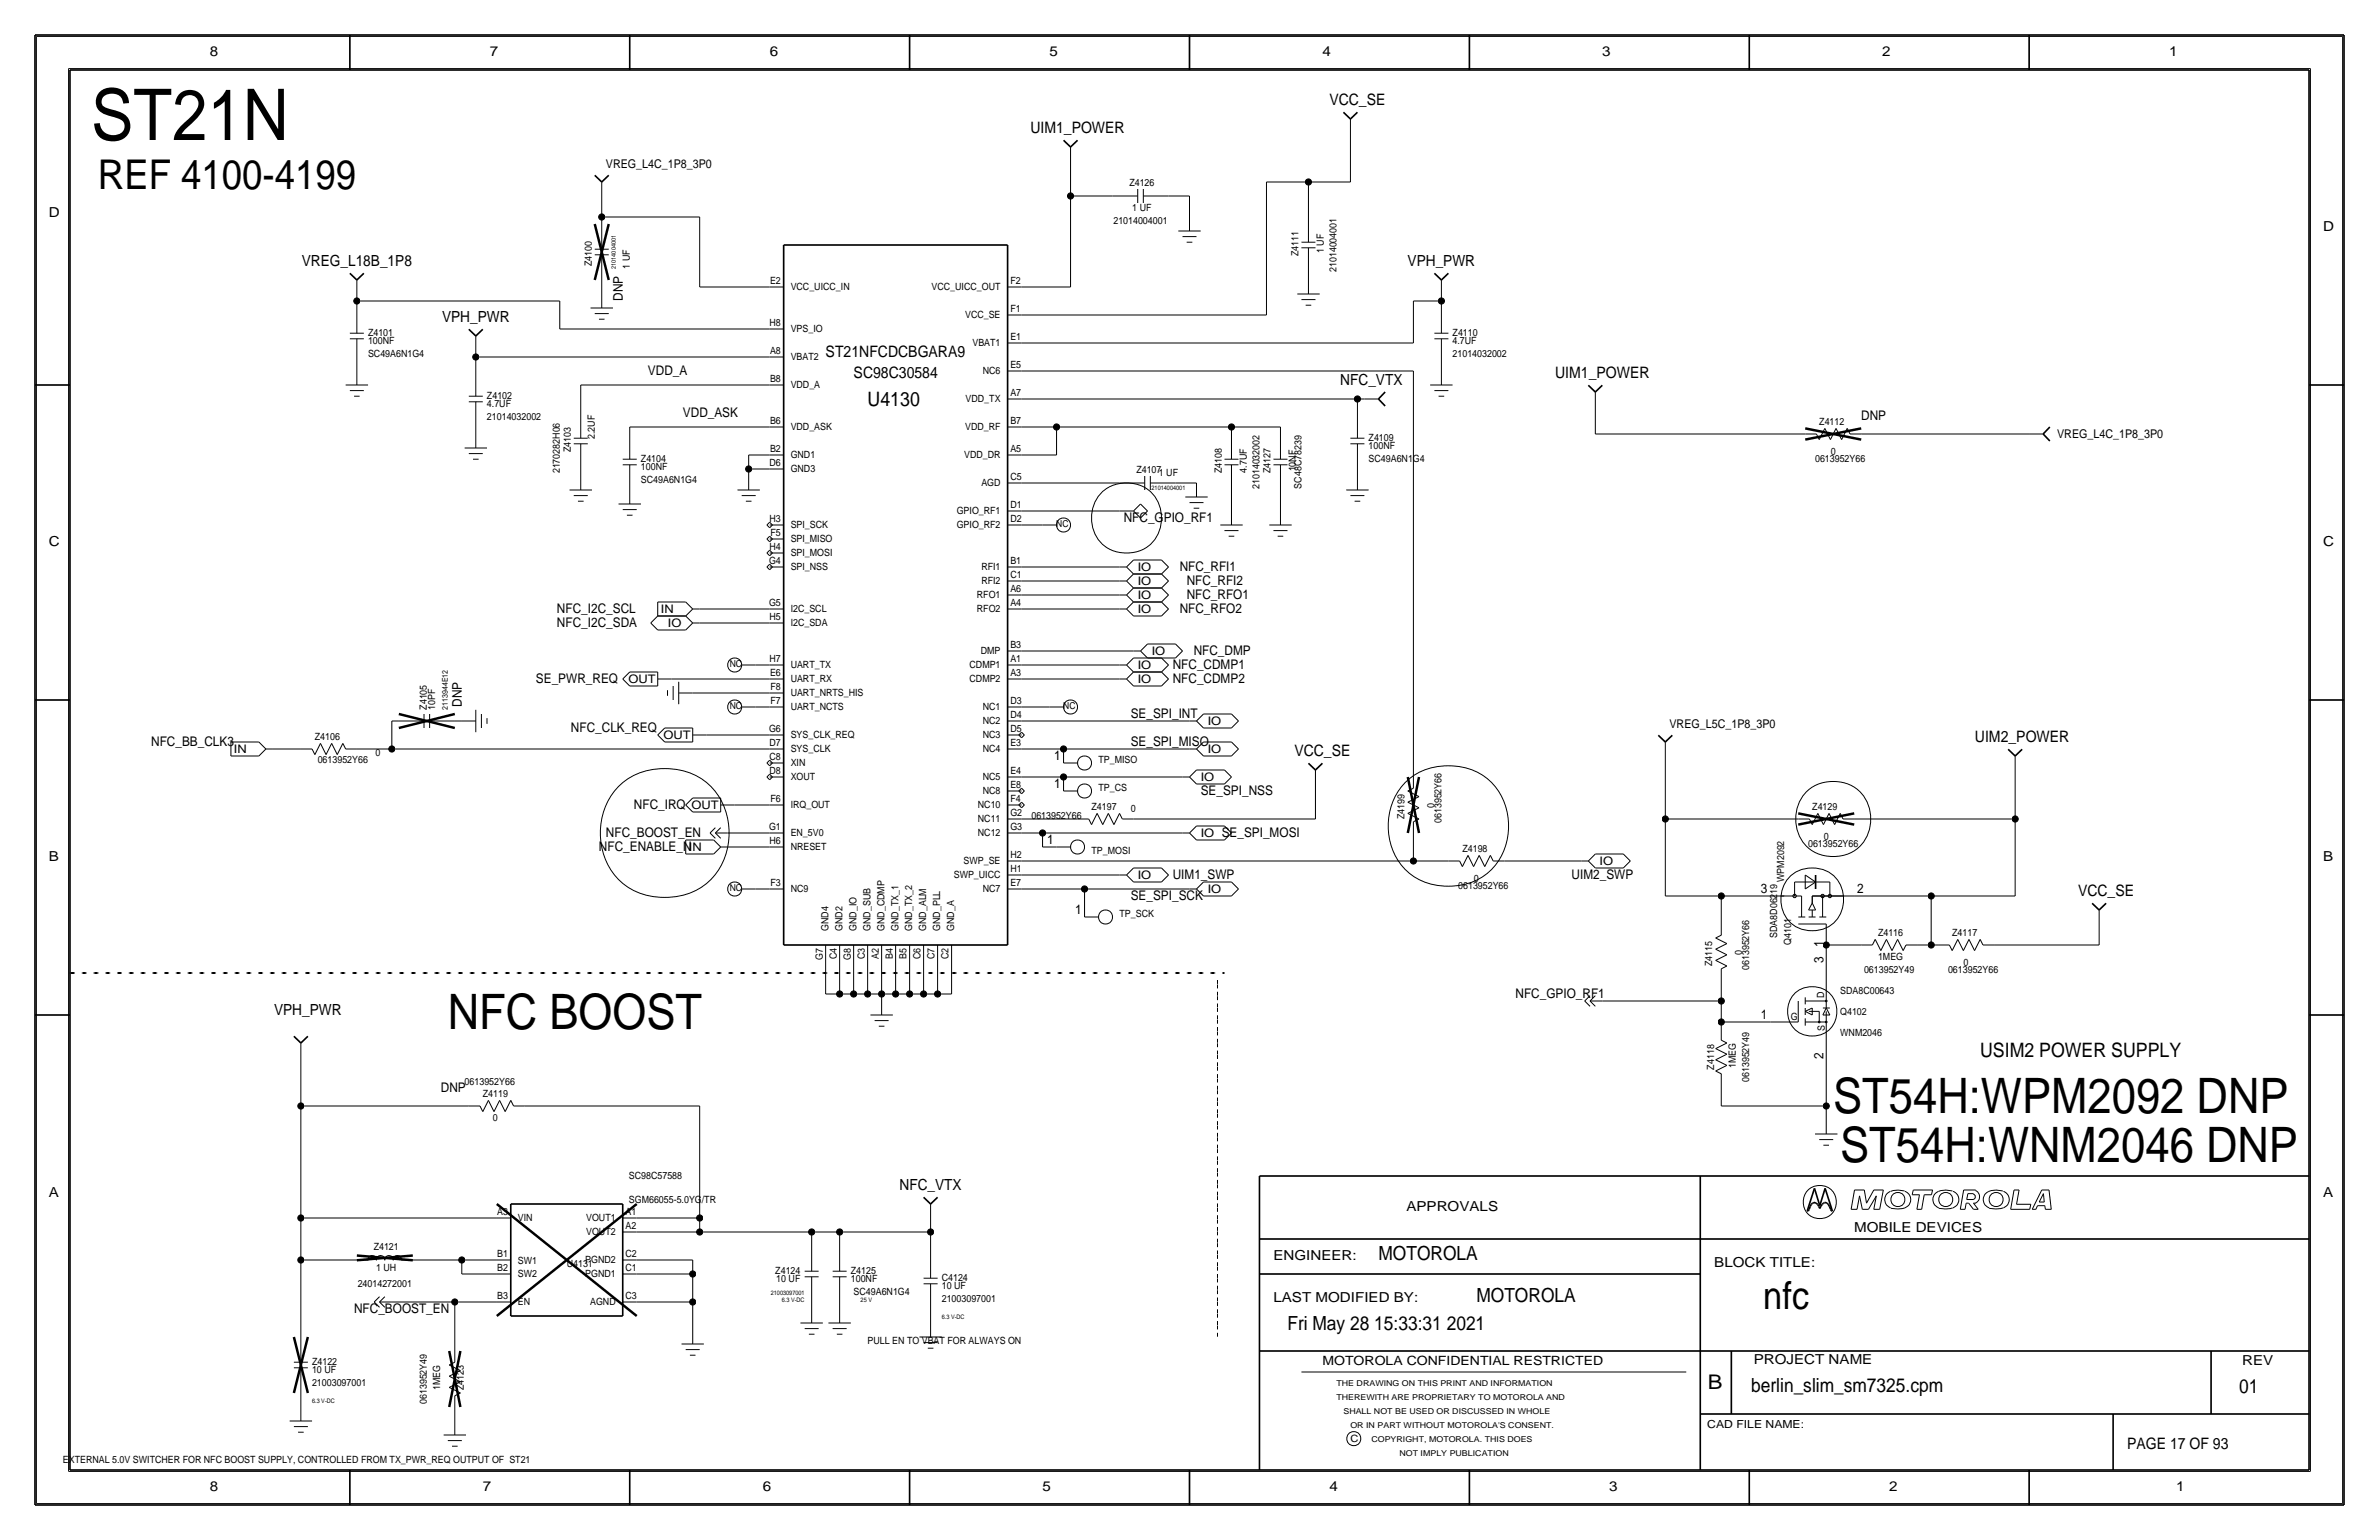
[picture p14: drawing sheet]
<svg xmlns="http://www.w3.org/2000/svg" width="432mm" height="279mm" viewBox="0 0 432 279" stroke-linecap="round" stroke-linejoin="round" font-family="sans-serif">
<defs><g id="words">
<text font-size="12.9" x="16.5" y="25.4">ST21N</text>
<g font-size="8.9">
<text x="81.3" y="186.7">NFC BOOST</text>
<text x="332.7" y="201.9">ST54H:WPM2092 DNP</text>
<text x="334" y="210.8">ST54H:WNM2046 DNP</text>
</g>
<text font-size="7.4" x="17.8" y="34.3">REF 4100-4199</text>
<text font-size="7" x="320" y="237.5">nfc</text>
<text font-size="3.7" x="310" y="252.1">B</text>
<g font-size="3.6">
<text x="157.5" y="73.7">U4130</text>
<text x="359.4" y="191.8">USIM2 POWER SUPPLY</text>
</g>
<g font-size="3.5">
<text x="250.2" y="228.6">MOTOROLA</text>
<text x="268" y="236.2">MOTOROLA</text>
<text x="233.7" y="241.3">Fri May 28 15:33:31 2021</text>
<text x="317.9" y="252.6">berlin_slim_sm7325.cpm</text>
<text x="406.4" y="252.7">01</text>
</g>
<g font-size="2.9">
<text x="241.3" y="19.1">VCC_SE</text>
<text x="187" y="24.1">UIM1_POWER</text>
<text x="149.9" y="64.8">ST21NFCDCBGARA9</text>
<text x="154.9" y="68.6">SC98C30584</text>
<text x="282.3" y="68.6">UIM1_POWER</text>
<text x="234.9" y="137.2">VCC_SE</text>
<text x="358.5" y="134.6">UIM2_POWER</text>
<text x="377.2" y="162.6">VCC_SE</text>
<text x="386.1" y="262.9">PAGE 17 OF 93</text>
</g>
<g font-size="2.8">
<text x="54.8" y="48.3">VREG_L18B_1P8</text>
<text x="255.5" y="48.3">VPH_PWR</text>
<text x="80.2" y="58.4">VPH_PWR</text>
<text x="243.3" y="69.8">NFC_VTX</text>
<text x="49.7" y="184.1">VPH_PWR</text>
<text x="163.3" y="215.9">NFC_VTX</text>
</g>
<g font-size="2.5">
<text x="38.1" y="10.2">8</text>
<text x="88.9" y="10.2">7</text>
<text x="139.7" y="10.2">6</text>
<text x="190.5" y="10.2">5</text>
<text x="240" y="10.2">4</text>
<text x="290.8" y="10.2">3</text>
<text x="341.6" y="10.2">2</text>
<text x="393.7" y="10.2">1</text>
<text x="8.9" y="39.4">D</text>
<text x="421.6" y="41.9">D</text>
<text x="8.9" y="99.1">C</text>
<text x="421.6" y="99.1">C</text>
<text x="8.9" y="156.2">B</text>
<text x="421.6" y="156.2">B</text>
<text x="8.9" y="217.2">A</text>
<text x="255.3" y="219.7">APPROVALS</text>
<text x="421.6" y="217.2">A</text>
<text x="336.5" y="223.5">MOBILE DEVICES</text>
<text x="231.1" y="228.6">ENGINEER:</text>
<text x="311.1" y="229.9">BLOCK TITLE:</text>
<text x="231.1" y="236.2">LAST MODIFIED BY:</text>
<text x="318.3" y="247.5">PROJECT NAME</text>
<text x="407" y="247.6">REV</text>
<text x="38.1" y="270.5">8</text>
<text x="87.6" y="270.5">7</text>
<text x="138.4" y="270.5">6</text>
<text x="189.2" y="270.5">5</text>
<text x="241.3" y="270.5">4</text>
<text x="292.1" y="270.5">3</text>
<text x="342.9" y="270.5">2</text>
<text x="395" y="270.5">1</text>
</g>
<g font-size="2.4">
<text x="113" y="54.6" transform="rotate(-90 113 54.6)">DNP</text>
<text x="117.6" y="68.1">VDD_A</text>
<text x="124" y="75.7">VDD_ASK</text>
<text x="337.8" y="76.2">DNP</text>
<text x="204" y="94.7">NFC_GPIO_RF1</text>
<text x="214.1" y="103.6">NFC_RFI1</text>
<text x="215.4" y="106.2">NFC_RFI2</text>
<text x="101.1" y="111.3">NFC_I2C_SCL</text>
<text x="101.1" y="113.8">NFC_I2C_SDA</text>
<text x="214.1" y="111.3">NFC_RFO2</text>
<text x="215.4" y="108.7">NFC_RFO1</text>
<text x="216.7" y="118.9">NFC_DMP</text>
<text x="97.3" y="124">SE_PWR_REQ</text>
<text x="212.9" y="121.4">NFC_CDMP1</text>
<text x="212.9" y="124">NFC_CDMP2</text>
<text x="83.8" y="128.3" transform="rotate(-90 83.8 128.3)">DNP</text>
<text x="205.2" y="130.3">SE_SPI_INT</text>
<text x="27.4" y="135.4">NFC_BB_CLK3</text>
<text x="103.6" y="132.8">NFC_CLK_REQ</text>
<text x="191.3" y="137.9">1</text>
<text x="205.2" y="135.4">SE_SPI_MISO</text>
<text x="191.3" y="143">1</text>
<text x="115.1" y="146.8">NFC_IRQ</text>
<text x="217.9" y="144.3">SE_SPI_NSS</text>
<text x="108.7" y="154.4">NFC_ENABLE_N</text>
<text x="110" y="151.9">NFC_BOOST_EN</text>
<text x="190.1" y="153.2">1</text>
<text x="212.9" y="159.5">UIM1_SWP</text>
<text x="285.2" y="159.5">UIM2_SWP</text>
<text x="195.1" y="165.9">1</text>
<text x="205.2" y="163.3">SE_SPI_SCK</text>
<text x="319.6" y="162.1">3</text>
<text x="337.1" y="162.1">2</text>
<text x="331" y="171.9" transform="rotate(-90 331 171.9)">1</text>
<text x="331" y="174.8" transform="rotate(-90 331 174.8)">3</text>
<text x="275.1" y="181.1">NFC_GPIO_RF1</text>
<text x="319.6" y="184.9">1</text>
<text x="331" y="192.2" transform="rotate(-90 331 192.2)">2</text>
<text x="80" y="198.1">DNP</text>
<text x="64.3" y="238.3">NFC_BOOST_EN</text>
</g>
<text font-size="2.3" x="240" y="247.6">MOTOROLA CONFIDENTIAL RESTRICTED</text>
<g font-size="2.2">
<text x="110" y="30.5">VREG_L4C_1P8_3P0</text>
<text x="373.4" y="79.5">VREG_L4C_1P8_3P0</text>
<text x="303" y="132.1">VREG_L5C_1P8_3P0</text>
</g>
<g font-size="2.1">
<text x="206.5" y="106.1">IO</text>
<text x="206.5" y="103.6">IO</text>
<text x="119.9" y="111.2">IN</text>
<text x="121.2" y="113.7">IO</text>
<text x="206.5" y="111.2">IO</text>
<text x="206.5" y="108.7">IO</text>
<text x="209" y="118.8">IO</text>
<text x="114.1" y="124">OUT</text>
<text x="206.5" y="123.9">IO</text>
<text x="206.5" y="121.4">IO</text>
<text x="219.2" y="131.5">IO</text>
<text x="42.5" y="136.6">IN</text>
<text x="120.4" y="134.2">OUT</text>
<text x="219.2" y="136.6">IO</text>
<text x="217.9" y="141.7">IO</text>
<text x="125.5" y="146.9">OUT</text>
<text x="125" y="154.4">IN</text>
<text x="217.9" y="151.8">IO SE_SPI_MOSI</text>
<text x="206.5" y="159.5">IO</text>
<text x="290.3" y="156.9">IO</text>
<text x="219.2" y="162">IO</text>
</g>
<text font-size="2" x="309.9" y="259.1">CAD FILE NAME:</text>
<g font-size="1.8">
<text x="205" y="33.8">Z4126</text>
<text x="202.1" y="40.6">21014004001</text>
<text x="205.5" y="38.4">1 UF</text>
<text x="235.7" y="46.5" transform="rotate(-90 235.7 46.5)">Z4111</text>
<text x="240.3" y="45.9" transform="rotate(-90 240.3 45.9)">1 UF</text>
<text x="107.4" y="48.3" transform="rotate(-90 107.4 48.3)">Z4100</text>
<text x="114.3" y="48.7" transform="rotate(-90 114.3 48.7)">1 UF</text>
<text x="139.8" y="51.6">E2</text>
<text x="143.5" y="52.6">VCC_UICC_IN</text>
<text x="169.1" y="52.6">VCC_UICC_OUT</text>
<text x="183.4" y="51.6">F2</text>
<text x="242.6" y="49.4" transform="rotate(-90 242.6 49.4)">21014004001</text>
<text x="139.7" y="59.2">H8</text>
<text x="175.2" y="57.7">VCC_SE</text>
<text x="183.4" y="56.6">F1</text>
<text x="66.8" y="62.5">100NF</text>
<text x="66.8" y="64.8">SC49A6N1G4</text>
<text x="66.8" y="61">Z4101</text>
<text x="139.8" y="64.3">A8</text>
<text x="143.5" y="60.2">VPS_IO</text>
<text x="143.5" y="65.3">VBAT2</text>
<text x="176.5" y="62.7">VBAT1</text>
<text x="183.4" y="61.7">E1</text>
<text x="263.7" y="62.5">4.7UF</text>
<text x="263.7" y="61">Z4110</text>
<text x="263.7" y="64.8">21014032002</text>
<text x="139.8" y="69.3">B8</text>
<text x="143.5" y="70.4">VDD_A</text>
<text x="178.4" y="67.9">NC6</text>
<text x="183.4" y="71.9">A7</text>
<text x="183.4" y="66.8">E5</text>
<text x="88.4" y="72.4">Z4102</text>
<text x="88.4" y="76.2">21014032002</text>
<text x="88.4" y="73.9">4.7UF</text>
<text x="139.8" y="77">B6</text>
<text x="143.5" y="78">VDD_ASK</text>
<text x="175.2" y="78">VDD_RF</text>
<text x="175.3" y="72.9">VDD_TX</text>
<text x="183.4" y="77">B7</text>
<text x="330.2" y="77.1">Z4112</text>
<text x="103.6" y="82" transform="rotate(-90 103.6 82)">Z4103</text>
<text x="107.9" y="79.7" transform="rotate(-90 107.9 79.7)">2.2UF</text>
<text x="116.3" y="83.8">Z4104</text>
<text x="139.8" y="82">B2</text>
<text x="143.5" y="83.1">GND1</text>
<text x="175" y="83.1">VDD_DR</text>
<text x="183.4" y="82">A5</text>
<text x="248.4" y="81.5">100NF</text>
<text x="248.4" y="83.8">SC49A6N1G4</text>
<text x="248.4" y="80">Z4109</text>
<text x="329.4" y="83.8">0613952Y66</text>
<text x="333.2" y="81.3" transform="rotate(-180 333.2 81.3)">0</text>
<text x="101.6" y="85.9" transform="rotate(-90 101.6 85.9)">2170282H06</text>
<text x="116.3" y="87.6">SC49A6N1G4</text>
<text x="116.3" y="85.3">100NF</text>
<text x="139.7" y="84.6">D6</text>
<text x="143.5" y="85.6">GND3</text>
<text x="178.1" y="88.2">AGD</text>
<text x="183.4" y="87.1">C5</text>
<text x="206.3" y="85.9">Z4107</text>
<text x="210.3" y="86.4">1 UF</text>
<text x="221.7" y="85.8" transform="rotate(-90 221.7 85.8)">Z4108</text>
<text x="226.3" y="85.8" transform="rotate(-90 226.3 85.8)">4.7UF</text>
<text x="228.6" y="88.7" transform="rotate(-90 228.6 88.7)">21014032002</text>
<text x="230.6" y="85.8" transform="rotate(-90 230.6 85.8)">Z4127</text>
<text x="235.2" y="85.5" transform="rotate(-90 235.2 85.5)">10NF</text>
<text x="236.2" y="88.7" transform="rotate(-90 236.2 88.7)">SC48C78239</text>
<text x="139.7" y="94.7">H3</text>
<text x="143.5" y="95.8">SPI_SCK</text>
<text x="173.6" y="95.8">GPIO_RF2</text>
<text x="173.6" y="93.2">GPIO_RF1</text>
<text x="183.4" y="94.7">D2</text>
<text x="183.4" y="92.2">D1</text>
<text x="139.7" y="99.8">H4</text>
<text x="139.9" y="97.3">F5</text>
<text x="143.5" y="100.8">SPI_MOSI</text>
<text x="143.5" y="98.3">SPI_MISO</text>
<text x="139.6" y="102.4">G4</text>
<text x="143.5" y="103.4">SPI_NSS</text>
<text x="178.1" y="103.4">RFI1</text>
<text x="178.1" y="105.9">RFI2</text>
<text x="183.4" y="104.9">C1</text>
<text x="183.4" y="107.4">A6</text>
<text x="183.4" y="102.4">B1</text>
<text x="139.6" y="109.9">G5</text>
<text x="139.7" y="112.5">H5</text>
<text x="143.5" y="113.5">I2C_SDA</text>
<text x="143.5" y="110.9">I2C_SCL</text>
<text x="177.3" y="108.5">RFO1</text>
<text x="177.3" y="110.9">RFO2</text>
<text x="183.4" y="109.9">A4</text>
<text x="178" y="118.7">DMP</text>
<text x="183.4" y="117.6">B3</text>
<text x="139.7" y="120.1">H7</text>
<text x="139.8" y="122.6">E6</text>
<text x="139.9" y="125.2">F8</text>
<text x="143.5" y="123.6">UART_RX</text>
<text x="143.5" y="121.1">UART_TX</text>
<text x="176" y="121.1">CDMP1</text>
<text x="176" y="123.6">CDMP2</text>
<text x="183.4" y="120.1">A1</text>
<text x="183.4" y="122.6">A3</text>
<text x="77.5" y="128.8" transform="rotate(-90 77.5 128.8)">Z4105</text>
<text x="79" y="128.8" transform="rotate(-90 79 128.8)">10PF</text>
<text x="139.9" y="127.7">F7</text>
<text x="143.5" y="128.7">UART_NCTS</text>
<text x="143.5" y="126.2">UART_NRTS_HIS</text>
<text x="178.4" y="128.7">NC1</text>
<text x="178.4" y="131.4">NC2</text>
<text x="183.4" y="130.3">D4</text>
<text x="183.4" y="127.7">D3</text>
<text x="57.2" y="134.3">Z4106</text>
<text x="68.1" y="137.2">0</text>
<text x="139.6" y="132.8">G6</text>
<text x="139.7" y="135.3">D7</text>
<text x="139.7" y="137.9">C8</text>
<text x="143.5" y="133.8">SYS_CLK_REQ</text>
<text x="143.5" y="136.3">SYS_CLK</text>
<text x="178.4" y="136.5">NC4</text>
<text x="178.4" y="134">NC3</text>
<text x="183.4" y="132.8">D5</text>
<text x="183.4" y="135.4">E3</text>
<text x="57.7" y="138.4">0613952Y66</text>
<text x="139.7" y="140.4">D8</text>
<text x="143.5" y="138.9">XIN</text>
<text x="143.5" y="141.4">XOUT</text>
<text x="178.4" y="141.6">NC5</text>
<text x="183.4" y="140.5">E4</text>
<text x="183.4" y="143">E8</text>
<text x="199.4" y="143.5">TP_CS</text>
<text x="199.4" y="138.4">TP_MISO</text>
<text x="139.9" y="145.5">F6</text>
<text x="143.5" y="146.5">IRQ_OUT</text>
<text x="177.5" y="149.1">NC11</text>
<text x="177.5" y="146.7">NC10</text>
<text x="178.4" y="144">NC8</text>
<text x="183.4" y="148.1">G2</text>
<text x="183.4" y="145.5">F4</text>
<text x="187.2" y="148.6">0613952Y66</text>
<text x="198.1" y="147">Z4197</text>
<text x="206.2" y="146" transform="rotate(-180 206.2 146)">0</text>
<text x="254.9" y="148.6" transform="rotate(-90 254.9 148.6)">Z4199</text>
<text x="259.1" y="145.6" transform="rotate(90 259.1 145.6)">0</text>
<text x="261.6" y="149.3" transform="rotate(-90 261.6 149.3)">0613952Y66</text>
<text x="328.9" y="147">Z4129</text>
<text x="139.6" y="150.6">G1</text>
<text x="139.7" y="153.1">H6</text>
<text x="143.5" y="154.1">NRESET</text>
<text x="143.5" y="151.6">EN_5V0</text>
<text x="177.5" y="151.6">NC12</text>
<text x="183.4" y="155.7">H2</text>
<text x="183.4" y="150.6">G3</text>
<text x="198.1" y="154.9">TP_MOSI</text>
<text x="265.4" y="154.6">Z4198</text>
<text x="328.2" y="153.7">0613952Y66</text>
<text x="331.9" y="151.1" transform="rotate(-180 331.9 151.1)">0</text>
<text x="139.9" y="160.7">F3</text>
<text x="143.5" y="161.7">NC9</text>
<text x="173.1" y="159.3">SWP_UICC</text>
<text x="174.9" y="156.7">SWP_SE</text>
<text x="178.4" y="161.8">NC7</text>
<text x="183.4" y="160.8">E7</text>
<text x="183.4" y="158.2">H1</text>
<text x="264.7" y="161.3">0613952Y66</text>
<text x="268.4" y="158.8" transform="rotate(-180 268.4 158.8)">0</text>
<text x="323.8" y="160" transform="rotate(-90 323.8 160)">WPM2092</text>
<text x="203.2" y="166.4">TP_SCK</text>
<text x="150.4" y="168.9" transform="rotate(-90 150.4 168.9)">GND4</text>
<text x="152.9" y="168.9" transform="rotate(-90 152.9 168.9)">GND2</text>
<text x="155.4" y="168.9" transform="rotate(-90 155.4 168.9)">GND_IO</text>
<text x="158" y="168.9" transform="rotate(-90 158 168.9)">GND_SUB</text>
<text x="159.5" y="173.9" transform="rotate(-90 159.5 173.9)">A2</text>
<text x="160.5" y="168.9" transform="rotate(-90 160.5 168.9)">GND_CDMP</text>
<text x="162.1" y="173.9" transform="rotate(-90 162.1 173.9)">B4</text>
<text x="163.1" y="168.9" transform="rotate(-90 163.1 168.9)">GND_TX_1</text>
<text x="164.5" y="173.9" transform="rotate(-90 164.5 173.9)">B5</text>
<text x="165.6" y="168.9" transform="rotate(-90 165.6 168.9)">GND_TX_2</text>
<text x="168.1" y="168.9" transform="rotate(-90 168.1 168.9)">GND_ALM</text>
<text x="170.6" y="168.9" transform="rotate(-90 170.6 168.9)">GND_PLL</text>
<text x="173.2" y="168.9" transform="rotate(-90 173.2 168.9)">GND_A</text>
<text x="315" y="172.3" transform="rotate(90 315 172.3)">0</text>
<text x="322.6" y="170.2" transform="rotate(-90 322.6 170.2)">SDA8D06219</text>
<text x="325.1" y="171.4" transform="rotate(-90 325.1 171.4)">Q4101</text>
<text x="340.9" y="169.8">Z4116</text>
<text x="354.3" y="169.8">Z4117</text>
<text x="357.3" y="174" transform="rotate(-180 357.3 174)">0</text>
<text x="149.4" y="174.1" transform="rotate(-90 149.4 174.1)">G7</text>
<text x="151.9" y="174" transform="rotate(-90 151.9 174)">C4</text>
<text x="154.4" y="174.1" transform="rotate(-90 154.4 174.1)">G8</text>
<text x="157" y="174" transform="rotate(-90 157 174)">C3</text>
<text x="167.1" y="174" transform="rotate(-90 167.1 174)">C6</text>
<text x="169.6" y="174" transform="rotate(-90 169.6 174)">C7</text>
<text x="172.2" y="174" transform="rotate(-90 172.2 174)">C2</text>
<text x="310.8" y="175.3" transform="rotate(-90 310.8 175.3)">Z4115</text>
<text x="317.5" y="176" transform="rotate(-90 317.5 176)">0613952Y66</text>
<text x="338.3" y="176.5">0613952Y49</text>
<text x="340.9" y="174.1">1MEG</text>
<text x="353.6" y="176.5">0613952Y66</text>
<text x="325" y="185.1">G</text>
<text x="331.1" y="181.1" transform="rotate(-90 331.1 181.1)">D</text>
<text x="334" y="184.1">Q4102</text>
<text x="334" y="180.3">SDA8C00643</text>
<text x="331.2" y="187" transform="rotate(-90 331.2 187)">S</text>
<text x="334" y="188">WNM2046</text>
<text x="84.3" y="196.8">0613952Y66</text>
<text x="311.2" y="194.1" transform="rotate(-90 311.2 194.1)">Z4118</text>
<text x="315.1" y="193.8" transform="rotate(-90 315.1 193.8)">1MEG</text>
<text x="317.5" y="196.3" transform="rotate(-90 317.5 196.3)">0613952Y49</text>
<text x="87.6" y="199">Z4119</text>
<text x="89.5" y="203.3">0</text>
<text x="114.1" y="214">SC98C57588</text>
<text x="90.2" y="220.5">A3</text>
<text x="94" y="221.6">VIN</text>
<text x="106.4" y="221.6">VOUT1</text>
<text x="113.5" y="220.5">A1</text>
<text x="114.1" y="218.3">SGM66055-5.0YG/TR</text>
<text x="67.8" y="226.9">Z4121</text>
<text x="106.4" y="224.1">VOUT2</text>
<text x="113.5" y="223">A2</text>
<text x="64.9" y="233.4">24014272001</text>
<text x="68.3" y="230.6">1 UH</text>
<text x="90.2" y="228.1">B1</text>
<text x="90.2" y="230.6">B2</text>
<text x="94" y="231.6">SW2</text>
<text x="94" y="229.3">SW1</text>
<text x="102.9" y="229.9">U4131</text>
<text x="106.2" y="231.7">PGND1</text>
<text x="106.2" y="229.1">PGND2</text>
<text x="113.5" y="228.1">C2</text>
<text x="113.5" y="230.6">C1</text>
<text x="140.7" y="231.1">Z4124</text>
<text x="140.9" y="232.7">10 UF</text>
<text x="154.4" y="231.1">Z4125</text>
<text x="154.4" y="232.7">100NF</text>
<text x="170.9" y="232.4">C4124</text>
<text x="170.9" y="233.9">10 UF</text>
<text x="90.2" y="235.7">B3</text>
<text x="94" y="236.8">EN</text>
<text x="107.1" y="236.8">AGND</text>
<text x="113.5" y="235.7">C3</text>
<text x="154.9" y="234.9">SC49A6N1G4</text>
<text x="170.9" y="236.2">21003097001</text>
<text x="157.5" y="243.8">PULL EN TO VBAT FOR ALWAYS ON</text>
<text x="56.6" y="247.6">Z4122</text>
<text x="56.6" y="249.2">10 UF</text>
<text x="56.6" y="251.5">21003097001</text>
<text x="77.5" y="254.8" transform="rotate(-90 77.5 254.8)">0613952Y49</text>
<text x="79.9" y="252.2" transform="rotate(-90 79.9 252.2)">1MEG</text>
<text x="84.2" y="252.2" transform="rotate(-90 84.2 252.2)">Z4123</text>
<text x="245.1" y="261.6">C</text>
<text x="11.4" y="265.4">EXTERNAL 5.0V SWITCHER FOR NFC BOOST SUPPLY, CONTROLLED FROM TX_PWR_REQ OUTPUT OF ST21</text>
</g>
<g font-size="1.7">
<text x="191.7" y="95.7">NC</text>
<text x="132.4" y="121.1">NC</text>
<text x="132.4" y="128.7">NC</text>
<text x="193" y="128.7">NC</text>
<text x="132.4" y="161.7">NC</text>
</g>
<g font-size="1.5">
<text x="242.6" y="251.5">THE DRAWING ON THIS PRINT AND INFORMATION</text>
<text x="242.6" y="254">THEREWITH ARE PROPRIETARY TO MOTOROLA AND</text>
<text x="243.8" y="256.5">SHALL NOT BE USED OR DISCUSSED IN WHOLE</text>
<text x="245.1" y="259.1">OR IN PART WITHOUT MOTOROLA'S CONSENT.</text>
<text x="248.9" y="261.6">COPYRIGHT, MOTOROLA. THIS DOES</text>
<text x="254" y="264.2">NOT IMPLY PUBLICATION</text>
</g>
<text font-size="1.4" x="81.3" y="128.8" transform="rotate(-90 81.3 128.8)">2113944E12</text>
<g font-size="1.1">
<text x="111.8" y="48.8" transform="rotate(-90 111.8 48.8)">21014004001</text>
<text x="209" y="88.9">21014004001</text>
<text x="139.9" y="234.9">21003097001</text>
<text x="141.9" y="236.2">6.3 V-DC</text>
<text x="156.2" y="236.2">25 V</text>
<text x="170.9" y="239.3">6.3 V-DC</text>
<text x="56.6" y="254.5">6.3 V-DC</text>
</g>
</g></defs>
<g fill="none" stroke="#000" stroke-width=".18">
<path d="M6.6 6.6h418.6zM6.6 6.6v266.2zM12.4 12.4v254.6zM12.4 12.4h407zM419.4 12.4v254.6zM425.2 6.6v266.2zM109.2 39.4h17.8zM109.2 35.6v3.8zM109.2 39.4v1.2zM109.2 33v2.6zM127 39.4v12.7zM194.3 35.6v16.5z"/>
<path d="M194.3 35.6h7.6zM194.3 29.2v6.4zM194.3 26.7v2.5zM201.9 35.6h4.6zM206.5 34.3v2.5zM207.5 35.6h4.6zM207.5 34.3v2.5zM212.1 35.6h3.8zM215.9 35.6v3.8zM215.9 39.4v2.5zM229.9 33h7.6zM229.9 33v24.1z"/>
<path d="M237.5 33h7.6zM237.5 33v6.4zM237.5 39.4v4.5zM245.1 24.1v8.9zM245.1 21.6v2.5zM64.8 54.6h36.8zM64.8 54.6v1.3zM64.8 53.3v1.3zM64.8 50.8v2.5zM64.8 55.9v4.6zM101.6 59.7h38.1zM101.6 54.6v5.1z"/>
<path d="M107.2 55.9h4.1zM107.9 45.2h2.6zM108 46.2h2.5zM108 56.9h2.5zM108.7 57.9h1zM109.2 50.8v2.5zM109.2 40.6v4.6zM109.2 46.2v4.6zM109.2 53.3v2.6zM127 52.1h12.7zM139.7 52.1h2.5zM139.7 59.7h2.5z"/>
<path d="M182.9 57.2h2.5zM182.9 52.1h2.5zM185.4 57.2h44.5zM185.4 52.1h8.9zM213.9 41.9h4zM214.6 42.9h2.6zM215.4 43.9h1zM235.5 53.3h4zM236.2 45h2.6zM236.2 54.4h2.6zM236.2 43.9h2.6zM237 55.4h1z"/>
<path d="M237.5 49.5v1.3zM237.5 50.8v2.5zM237.5 45v4.5zM256.5 54.6h5.1zM256.5 54.6v7.6zM261.6 54.6v1.3zM261.6 53.3v1.3zM261.6 50.8v2.5zM261.6 55.9v4.6zM62.7 69.8h4.1zM63.5 60.5h2.5zM63.5 70.9h2.5z"/>
<path d="M63.5 61.5h2.5zM64.3 71.9h1zM64.8 66v1.3zM64.8 61.5v4.5zM64.8 67.3v2.5zM85.1 71.9h2.5zM85.1 72.9h2.5zM86.4 77.5v1.2zM86.4 64.8v2.5zM86.4 63.5v1.3zM86.4 61v2.5zM86.4 72.9v4.6z"/>
<path d="M86.4 67.3v4.6zM86.4 78.7v2.6zM86.4 64.8h53.3zM104.1 79.5h2.6zM105.4 69.8v5.1zM105.4 74.9v4.6zM105.4 69.8h34.3zM114.3 77.5h25.4zM114.3 77.5v1.2zM114.3 78.7v4.6zM139.7 77.5h2.5zM139.7 69.8h2.5z"/>
<path d="M139.7 64.8h2.5zM182.9 62.2h2.5zM182.9 67.3h2.5zM182.9 77.5h2.5zM182.9 72.4h2.5zM185.4 72.4h61zM185.4 62.2h71.1zM185.4 77.5h6.4zM185.4 67.3h71.1zM191.8 77.5h31.7zM191.8 77.5v5zM223.5 77.5h8.9z"/>
<path d="M223.5 77.5v1.2zM223.5 78.7v4.6zM232.4 77.5v1.2zM232.4 78.7v4.6zM245.1 79.5h2.5zM246.4 72.4h1.2zM246.4 72.4v2.5zM246.4 74.9v4.6zM247.6 72.4h2.6zM256.5 67.3v73.7zM259.6 69.8h4.1zM260.3 61.5h2.6z"/>
<path d="M260.4 70.9h2.5zM260.4 60.5h2.5zM261.1 71.9h1zM261.6 66v1.3zM261.6 67.3v2.5zM261.6 61.5v4.5zM289.6 78.7h38.1zM289.6 73.7v5zM289.6 71.1v2.6zM327.7 78.7h2zM329.7 78.7l.5 1.1zM331.2 77.7l-1 2.1z"/>
<path d="M331.2 77.7l1 2.1zM333.2 77.7l1.1 2.1zM333.2 77.7l-1 2.1zM335.3 77.7l-1 2.1zM335.3 77.7l.5 1zM335.8 78.7h2zM337.8 78.7h30.5zM368.3 78.7h2.5zM84.3 81.3h4.1zM85.1 82.3h2.5zM85.9 83.3h1zM103.4 88.9h4z"/>
<path d="M104.1 89.9h2.6zM104.1 80.5h2.6zM104.9 90.9h1zM105.4 85.1v1.3zM105.4 80.5v4.6zM105.4 86.4v2.5zM112.3 91.4h4zM113 84.3h2.6zM113 83.3h2.6zM113 92.5h2.6zM113.8 93.5h1zM114.3 84.3v4.6z"/>
<path d="M114.3 88.9v2.5zM133.9 88.9h4zM134.6 89.9h2.6zM135.4 90.9h1zM135.9 82.5h3.8zM135.9 85.1h3.8zM135.9 82.5v2.6zM135.9 85.1v1.3zM135.9 86.4v2.5zM139.2 97.8l.5-.5zM139.2 95.2l.5-.5zM139.2 97.8l.5 .5z"/>
<path d="M139.2 95.3l.5 .5zM139.7 97.3l.5 .5zM139.7 94.7l.5 .5zM139.7 99.8l.5 .5zM139.7 82.5h2.5zM139.7 97.8h2.5zM139.7 95.2h2.5zM139.7 85.1h2.5zM140.2 97.8l-.5 .5zM140.2 95.2l-.5 .6zM182.9 92.7h2.5zM182.9 87.6h2.5z"/>
<path d="M182.9 82.5h2.5zM182.9 95.2h2.5zM185.4 82.5h6.4zM185.4 87.6h17.8zM185.4 92.7h17.8zM185.4 95.2h3.8zM189.2 95.2h2.6zM199.9 89.4a6.5 6.5 0 0 1 10.4 1.9 6.4 6.4 0 0 1-.8 6.7 6.4 6.4 0 0 1-6.4 2.2 6.4 6.4 0 0 1-3.9-9.9zM203.2 87.6h4.6zM203.2 92.7h2.5zM205.7 92.7l1.3 1.3zM205.7 92.7l1.3-1.3z"/>
<path d="M207 91.4l1.3 1.3zM207.8 86.4v2.5zM208.3 92.7l-1.3 1.3zM208.8 87.6h4.6zM208.8 86.4v2.5zM213.4 87.6h3.8zM215.1 90.2h4.1zM215.9 91.2h2.5zM216.7 92.2h1zM217.2 87.6v2.6zM221.5 95.2h4.1zM222.2 84.3h2.6z"/>
<path d="M222.3 83.3h2.5zM222.3 96.3h2.5zM223 97.3h1zM223.5 88.9v3.8zM223.5 84.3v4.6zM223.5 92.7v2.5zM230.4 95.2h4zM231.1 84.3h2.6zM231.1 96.3h2.6zM231.1 83.3h2.6zM231.9 97.3h1zM232.4 88.9v3.8z"/>
<path d="M232.4 92.7v2.5zM232.4 84.3v4.6zM244.3 88.9h4.1zM245.1 80.5h2.5zM245.1 89.9h2.5zM245.9 90.9h1zM246.4 85.1v1.3zM246.4 80.5v4.6zM246.4 86.4v2.5zM118.1 113l1.3 1.3zM119.4 114.3h5.1zM119.4 111.8h5.1z"/>
<path d="M119.4 109.2h5.1zM119.4 109.2v2.6zM119.4 111.8l-1.3 1.2zM124.5 109.2l1.2 1.3zM124.5 111.8l1.2 1.2zM125.7 110.5l-1.2 1.3zM125.7 113h1.3zM125.7 113l-1.2 1.3zM125.7 110.5h1.3zM127 110.5h12.7zM127 113h12.7zM139.2 102.9l.5-.5z"/>
<path d="M139.2 100.3l.5-.5zM139.2 102.9l.5 .5zM139.2 100.3l.5 .5zM139.7 102.4l.5 .5zM139.7 113h2.5zM139.7 102.9h2.5zM139.7 100.3h2.5zM139.7 110.5h2.5zM140.2 102.9l-.5 .5zM140.2 100.3l-.5 .5zM182.9 118.1h2.5zM182.9 107.9h2.5z"/>
<path d="M182.9 102.9h2.5zM182.9 110.5h2.5zM182.9 105.4h2.5zM185.4 105.4h17.8zM185.4 102.9h17.8zM185.4 110.5h17.8zM185.4 107.9h17.8zM185.4 118.1h20.3zM203.2 105.4h1.3zM203.2 102.9h1.3zM203.2 110.5h1.3zM203.2 107.9h1.3z"/>
<path d="M204.5 105.4l1.2 1.3zM204.5 102.9l1.2 1.2zM204.5 110.5l1.2 1.3zM204.5 107.9l1.2 1.3zM205.7 118.1h1.3zM205.7 106.7h5.1zM205.7 104.1h5.1zM205.7 104.1l-1.2 1.3zM205.7 101.6h5.1zM205.7 101.6l-1.2 1.3zM205.7 111.8h5.1zM205.7 109.2h5.1z"/>
<path d="M205.7 109.2l-1.2 1.3zM205.7 106.7l-1.2 1.2zM205.7 119.4h5.1zM205.7 119.4l-1.2 1.2zM207 118.1l1.3 1.3zM208.3 119.4h5.1zM208.3 116.8h5.1zM208.3 116.8l-1.3 1.3zM210.8 104.1l1.3 1.3zM210.8 101.6l1.3 1.3zM210.8 109.2l1.3 1.3zM210.8 106.7l1.3 1.2z"/>
<path d="M210.8 119.4l1.3 1.2zM212.1 105.4l-1.3 1.3zM212.1 102.9l-1.3 1.2zM212.1 110.5l-1.3 1.3zM212.1 107.9l-1.3 1.3zM213.4 116.8l1.2 1.3zM214.6 118.1l-1.2 1.3zM41.9 134.6h5.1zM41.9 134.6v2.6zM41.9 137.2h5.1zM47 134.6l1.3 1.3zM48.3 135.9h1.2z"/>
<path d="M48.3 135.9l-1.3 1.3zM49.5 135.9h5.1zM54.6 135.9h2zM56.6 135.9l.5 1zM58.2 134.9l1 2zM58.2 134.9l-1 2zM60.2 134.9l1 2zM60.2 134.9l-1 2zM62.2 134.9l.5 1zM62.2 134.9l-1 2zM62.7 135.9h2.1zM64.8 135.9h6.3z"/>
<path d="M71.1 130.8h1.3zM71.1 135.9h68.6zM71.1 130.8v5.1zM72.4 130.8h4.6zM77 129.5v2.6zM78 129.5v2.6zM78 130.8h4.5zM82.6 130.8h1.2zM83.8 130.8h2.6zM86.4 128.8v4zM87.4 129.5v2.6zM88.4 130.3v1z"/>
<path d="M113 123.2l1.3 1.3zM114.3 121.9h5.1zM114.3 124.5h5.1zM114.3 121.9l-1.3 1.3zM119.4 133.3l1.2 1.3zM119.4 123.2h2.5zM119.4 121.9v2.6zM120.6 132.1h5.1zM120.6 134.6h5.1zM120.6 132.1l-1.2 1.2zM121.2 125.2v1zM121.9 123.2h17.8z"/>
<path d="M122.2 124.5v2.5zM123.2 125.7h2.5zM123.2 123.7v4.1zM125.7 133.3h2.6zM125.7 132.1v2.5zM125.7 125.7h14zM128.3 133.3h11.4zM134.6 120.7h2.6zM134.6 128.3h2.6zM137.2 120.7h2.5zM137.2 128.3h2.5zM139.2 138.4l.5-.5z"/>
<path d="M139.2 138.4l.5 .5zM139.7 137.9l.5 .5zM139.7 128.3h2.5zM139.7 138.4h2.5zM139.7 123.2h2.5zM139.7 125.7h2.5zM139.7 120.7h2.5zM139.7 135.9h2.5zM139.7 133.3h2.5zM140.2 138.4l-.5 .5zM182.9 128.3h2.5zM182.9 120.7h2.5z"/>
<path d="M182.9 133.3h2.5zM182.9 130.8h2.5zM182.9 123.2h2.5zM182.9 135.9h2.5zM184.9 133.3l.5-.5zM184.9 133.4l.5 .5zM185.4 123.2h17.8zM185.4 120.7h17.8zM185.4 128.3h5.1zM185.4 132.8l.5 .5zM185.4 130.8h30.5zM185.4 135.9h7.6z"/>
<path d="M185.9 133.3l-.5 .6zM190.5 128.3h2.5zM193 135.9h22.9zM193 135.9v2.5zM193 138.4h2.6zM203.2 123.2h1.3zM203.2 120.7h1.3zM204.5 123.2l1.2 1.3zM204.5 120.7l1.2 1.2zM205.7 124.5h5.1zM205.7 121.9h5.1zM205.7 121.9l-1.2 1.3z"/>
<path d="M210.8 121.9l1.3 1.3zM212.1 123.2l-1.3 1.3zM212.1 120.7l-1.3 1.2zM215.9 135.9h1.3zM215.9 130.8h1.3zM217.2 139.7h5zM217.2 139.7l-1.3 1.3zM217.2 135.9l1.2 1.3zM217.2 130.8l1.2 1.3zM218.4 137.2h5.1zM218.4 134.6h5.1zM218.4 134.6l-1.2 1.3z"/>
<path d="M218.4 132.1h5.1zM218.4 129.5h5.1zM218.4 129.5l-1.2 1.3zM222.2 139.7l1.3 1.3zM223.5 134.6l1.3 1.3zM223.5 129.5l1.3 1.3zM224.8 135.9l-1.3 1.3zM224.8 130.8l-1.3 1.3zM238.8 139.7v2.5zM302.3 137.2v11.4zM302.3 134.6v2.6zM365.8 139.7v8.9z"/>
<path d="M365.8 137.2v2.5zM112.7 142.3a12.6 12.6 0 0 1 15.9 0 12.4 12.4 0 0 1 0 17.7 12.6 12.6 0 0 1-15.9 0 12.4 12.4 0 0 1 0-17.7zM124.5 146l1.2 1.3zM124.5 152.4h5zM124.5 152.4v2.5zM124.5 154.9h5zM125.7 144.8h5.1zM125.7 147.3h5.1zM125.7 144.8l-1.2 1.2zM128.9 151.1l.9 1zM128.9 151.1l.9-.9zM129.5 152.4l1.3 1.3z"/>
<path d="M129.8 151.1l1 1zM129.8 151.1h2.3zM129.8 151.1l1-.9zM130.8 146h2.5zM130.8 144.8v2.5zM130.8 153.7l-1.3 1.2zM130.8 153.7h1.3zM132.1 153.7h7.6zM132.1 151.1h7.6zM133.3 146h6.4zM139.2 141l.5-.5zM139.2 141l.5 .5z"/>
<path d="M139.7 140.5l.5 .5zM139.7 153.7h2.5zM139.7 146h2.5zM139.7 141h2.5zM139.7 151.1h2.5zM140.2 141l-.5 .5zM182.9 148.6h2.5zM182.9 156.2h2.5zM182.9 158.8h2.5zM182.9 146h2.5zM182.9 141h2.5zM182.9 143.5h2.5z"/>
<path d="M182.9 151.1h2.5zM184.9 146l.5-.5zM184.9 143.5l.5-.5zM184.9 146.1l.5 .5zM184.9 143.5l.5 .5zM185.4 158.8h17.8zM185.4 141h7.6zM185.4 156.2h71.1zM185.4 148.6h10.2zM185.4 145.5l.5 .5zM185.4 143l.5 .5zM185.4 151.1h3.8z"/>
<path d="M185.9 146l-.5 .6zM185.9 143.5l-.5 .5zM189.2 153.7h2.6zM189.2 151.1h25.4zM189.2 151.1v2.6zM191.8 153.7h2.5zM193 141h21.6zM193 141v2.5zM193 143.5h2.6zM195.6 148.6h2zM197.6 148.6l.5 1zM199.1 147.6l-1 2z"/>
<path d="M199.1 147.6l1.1 2zM201.2 147.6l1 2zM201.2 147.6l-1 2zM203.2 158.8h1.3zM203.2 147.6l-1 2zM203.2 147.6l.5 1zM203.7 148.6h2zM204.5 158.8l1.2 1.2zM205.7 148.6h33.1zM205.7 157.5h5.1zM205.7 157.5l-1.2 1.2zM210.8 157.5l1.3 1.2z"/>
<path d="M212.1 158.8l-1.3 1.2zM214.6 151.1h1.3zM214.6 141h1.3zM215.9 151.1l1.3 1.3zM215.9 141l1.3 1.2zM217.2 152.4h5zM217.2 149.9h5zM217.2 149.9l-1.3 1.2zM217.2 142.2h5zM222.2 149.9l1.3 1.2zM223.5 151.1l-1.3 1.3zM223.5 141l-1.3 1.2z"/>
<path d="M238.8 142.2v6.4zM255.2 141.8a11.7 11.7 0 0 1 15.4 0 11.5 11.5 0 0 1-1.2 17.1 11.8 11.8 0 0 1-14.2-1 11.6 11.6 0 0 1 0-16.1zM255.5 143.5l1-.5zM255.5 145.5l2.1-1zM255.5 145.5l2.1 1.1zM255.5 147.6l2.1 1zM255.5 143.5l2.1 1zM255.5 147.6l2.1-1zM256.5 151.1v5.1zM256.5 156.2h6.4zM256.5 149.1v2zM256.5 141v2z"/>
<path d="M256.5 149.1l1.1-.5zM262.9 156.2h2zM264.9 156.2l.5 1zM266.4 155.2l1.1 2zM266.4 155.2l-1 2zM268.5 155.2l1 2zM268.5 155.2l-1 2zM270.5 155.2l-1 2zM270.5 155.2l.5 1zM271 156.2h2zM273 156.2h14zM287 156.2h1.3z"/>
<path d="M288.3 156.2l1.3 1.3zM289.6 157.5h5zM289.6 154.9h5zM289.6 154.9l-1.3 1.3zM294.6 154.9l1.3 1.3zM295.9 156.2l-1.3 1.3zM302.3 148.6v14zM302.3 148.6h24.1zM324.7 159.3a5.8 5.8 0 0 1 9.8 2.8 5.7 5.7 0 0 1-5 6.8 5.7 5.7 0 0 1-6.3-5.7 5.9 5.9 0 0 1 1.5-3.9zM326.4 148.6h2zM327.7 158.8l1.8 1.2zM327.7 158.8v2.5z"/>
<path d="M327.8 143.7a7 7 0 0 1 11.2 2 6.8 6.8 0 0 1-.9 7.2 6.8 6.8 0 0 1-6.9 2.4 6.9 6.9 0 0 1-4.1-10.7zM328.4 148.6l.5 1zM329.9 147.6l1.1 2zM329.9 147.6l-1 2zM332 147.6l1 2zM332 147.6l-1 2zM334 147.6l-1 2zM334 147.6l.5 1zM334.5 148.6h2zM336.5 148.6h29.3zM365.8 148.6v14zM134.6 161.3h2.6z"/>
<path d="M137.2 161.3h2.5zM139.7 161.3h2.5zM149.9 174v6.3zM149.9 171.5v2.5zM152.4 174v6.3zM152.4 171.5v2.5zM154.9 174v6.3zM154.9 171.5v2.5zM157.5 174v6.3zM157.5 171.5v2.5zM160 174v6.3zM160 171.5v2.5z"/>
<path d="M162.6 174v6.3zM162.6 171.5v2.5zM165.1 174v6.3zM165.1 171.5v2.5zM167.6 174v6.3zM167.6 171.5v2.5zM170.2 174v6.3zM170.2 171.5v2.5zM172.7 174v6.3zM172.7 171.5v2.5zM182.9 161.3h2.5zM185.4 161.3h11.4z"/>
<path d="M196.8 161.3h19.1zM196.8 161.3v5.1zM196.8 166.4h2.6zM205.7 160h5.1zM215.9 161.3h1.3zM217.2 161.3l1.2 1.3zM218.4 162.6h5.1zM218.4 160h5.1zM218.4 160l-1.2 1.3zM223.5 160l1.3 1.3zM224.8 161.3l-1.3 1.3zM302.3 162.6h10.1z"/>
<path d="M311.4 170.2l1-.5zM311.4 172.2l2-1zM311.4 172.2l2 1zM311.4 174.2l2 1.1zM311.4 170.2l2 1zM311.4 174.2l2-1zM312.4 162.6v5zM312.4 177.8v3.8zM312.4 175.8v2zM312.4 167.6v2.1zM312.4 175.8l1-.5zM312.4 162.6h8.9z"/>
<path d="M321.3 162.6h2.5zM323.2 162.6h3.8zM325.5 162.4l.2-.1 .3 .1v.4l-.3 .1-.2-.1zM325.7 160h6.4zM325.7 160v2.6zM326.4 166.4h1.3zM326.4 167.6h5.1zM327 162.6v3.8zM327.7 161.3l1.8-1.3zM328.3 166.4h1.2zM328.3 165.1h1.2zM328.9 163.8l.6 1.3z"/>
<path d="M328.9 162.6h5.8zM328.9 162.6v1.2zM328.9 162.6h5.1zM328.9 165.1v1.3zM328.9 163.8l-.6 1.3zM330.2 166.4h1.3zM330.6 162.4l.2-.1 .2 .1v.4l-.2 .1-.2-.1zM330.8 162.6v3.8zM331.5 171.4h6.3zM331.5 170.2v1.2zM331.5 171.4v3.9zM331.5 175.3v6.3z"/>
<path d="M331.5 167.6v2.6zM331.9 162.4l.2-.1 .3 .1v.4l-.3 .1-.2-.1zM332.1 160v2.6zM334 162.6h2.5zM336.5 162.6h14zM337.8 171.4h2.1zM340.4 170.4l-.5 1zM340.4 170.4l1 2.1zM342.4 170.4l-1 2.1zM342.4 170.4l1 2.1zM344.4 170.4l-1 2.1zM344.4 170.4l1 2.1z"/>
<path d="M345.9 171.5l-.5 1zM345.9 171.4h2.1zM348 171.4h2.5zM350.5 162.6h15.3zM350.5 162.6v8.8zM350.5 171.4h1.3zM351.8 171.4h2zM353.8 171.5l.5 1zM355.3 170.4l1.1 2.1zM355.3 170.4l-1 2.1zM357.4 170.4l1 2.1zM357.4 170.4l-1 2.1z"/>
<path d="M359.4 170.4l-1 2.1zM359.4 170.4l.5 1zM359.9 171.4h2zM361.9 171.4h19.1zM381 167.6v3.8zM381 165.1v2.5zM54.6 191.8v8.9zM54.6 189.2v2.6zM88.6 199.6l-1 2.1zM88.6 199.6l1.1 2.1zM90.7 199.6l1 2.1zM90.7 199.6l-1 2.1z"/>
<path d="M92.7 199.6l.5 1.1zM92.7 199.6l-1 2.1zM149.9 180.3h2.5zM152.4 180.3h2.5zM154.9 180.3h2.6zM157.5 180.3h2.5zM158 184.1h4.1zM158.8 185.2h2.5zM159.5 186.2h1zM160 180.3h2.6zM160 180.3v1.3zM160 181.6v2.5z"/>
<path d="M162.6 180.3h2.5zM165.1 180.3h2.5zM167.6 180.3h2.6zM170.2 180.3h2.5zM287.6 181.6l1-1zM287.6 181.6l1 1zM288.6 181.6l1 1zM288.6 181.6h2.2zM288.6 181.6l1-1zM290.8 181.6h21.6zM311.4 194.3l1 .5zM311.4 192.3l2 1z"/>
<path d="M311.4 192.3l2-1zM311.4 190.2l2-1zM311.4 194.3l2-1zM311.4 190.2l2 1.1zM312.4 196.8v3.9zM312.4 181.6v3.8zM312.4 185.4h8.9zM312.4 185.4v1.3zM312.4 186.7v2zM312.4 194.8v2.1zM312.4 188.7l1 .5zM321.3 185.4h5.1z"/>
<path d="M326.4 181.6v3.8zM327.7 183.5l1.2-.6zM327.7 185.4h3.8zM327.7 181.6h3.8zM327.7 184.8v1.3zM327.7 180.9v1.3zM327.7 182.9v1.2zM327.7 183.5l1.2 .6zM328.3 183.5h1.9zM328.9 182.9v1.2zM330.1 185.3h.1l.1 .2-.1 .1zM330.2 183.5v1.9z"/>
<path d="M330.9 182.9h1.2zM330.9 184.1h1.2zM331.3 181.5h.2l.1 .2-.1 .1zM331.3 185.3h.2l.1 .2-.1 .1zM331.5 190.5v10.2zM331.5 183.5v7zM331.5 181.6v1.3zM331.5 182.9l.6 1.2zM331.5 182.9l-.6 1.2zM54.6 200.7h30.5zM54.6 200.7v20.3zM85.1 200.7h2z"/>
<path d="M87.1 200.7l.5 1zM93.2 200.7h2zM95.2 200.7h31.8zM127 200.7v20.3zM168.9 218.4v2.6zM312.4 200.7h19.1zM329.4 205.7h4.1zM330.2 206.8h2.5zM331 207.8h1zM331.5 200.7v2.5zM331.5 203.2v2.5zM336 219.4h1.1z"/>
<path d="M336.6 215.9h1.8zM336.6 215.9l-.6 3.5zM337.5 217l-.4 2.4zM337.5 217l.5 2.4zM338 219.4h1.1zM338.4 215.9l.4 2.4zM340.1 219.4h1.1zM340.1 215.9h1.7zM340.1 215.9l-1.3 2.4zM340.6 217l-1.5 2.4zM340.6 217l-.5 2.4zM341.8 215.9l-.6 3.5z"/>
<path d="M343.1 216.2a1.6 1.6 0 0 0-1 1.5 1.6 1.6 0 0 0 1.1 1.5M345.7 216.1h-.2a4 4 0 0 0-2.3 .1M345.7 216.2a1.59 1.59 0 0 1 1.1 1.5 1.59 1.59 0 0 1-1.1 1.5 5.1 5.1 0 0 1-2.5 0M347.1 216.8h1.3zM347.3 215.9l-.2 .9zM347.3 215.9h3.5zM347.9 219.4h.9zM348.4 216.8l-.5 2.6zM349.2 216.8l-.4 2.6zM349.2 216.8h1.4zM350.8 215.9l-.2 .9zM354.4 216.1a3.1 3.1 0 0 0-3.3 .7 1.62 1.62 0 0 0 .8 2.4"/>
<path d="M354.4 219.2a5.1 5.1 0 0 1-2.5 0M354.5 216.2a1.59 1.59 0 0 1 1 1.5 1.59 1.59 0 0 1-1 1.5M355.8 219.4h.9zM356.4 215.9l-.6 3.5zM356.4 215.9h2.2zM356.9 218.3l-.2 1.1zM356.9 218.3h.4zM357 217.6h1.2zM357.2 216.6l-.2 1zM357.2 216.6h1zM357.3 218.3l.9 1.1zM358.1 216.7a.5 .5 0 0 1 .4 .4 .5 .5 0 0 1-.4 .5"/>
<path d="M358.2 219.4h.9zM358.2 218.3l.9 1.1zM358.2 218.3h.4zM358.5 216a1.24 1.24 0 0 1 .8 1.1 1.24 1.24 0 0 1-.8 1.2M363.5 216.1a3.1 3.1 0 0 0-3.3 .7 1.62 1.62 0 0 0 .8 2.4M363.6 219.2a5.1 5.1 0 0 1-2.6 0M363.6 216.2a1.59 1.59 0 0 1 1.1 1.5 1.59 1.59 0 0 1-1.1 1.5M364.9 219.4h3.5zM365.6 215.9l-.7 3.5zM365.6 215.9h.9zM366 218.5h2.6zM366.5 215.9l-.5 2.6z"/>
<path d="M368.6 218.5l-.2 .9zM368.9 219.4h.6zM369.8 218.7h1.3zM369.8 218.7l-.3 .7zM370.1 218.1h.9zM370.6 215.9l-1.7 3.5zM370.6 215.9h1.3zM370.9 216.6l-.8 1.5zM370.9 216.6l.1 1.5zM371.1 218.7l.1 .7zM371.2 219.4h1.1zM371.9 215.9l.4 3.5z"/>
<path d="M54.6 221h35.6zM54.6 221v7.6zM54.6 228.6v14zM54.6 228.6h10.2zM64.8 228.6h2zM66.8 228.7a.75 .75 0 0 1 .7-.9 .75 .75 0 0 1 .8 .9M67.9 236.2l1-.9zM67.9 236.2l1 1zM68.3 228.7a.75 .75 0 0 1 .8-.9 .75 .75 0 0 1 .7 .9M68.9 236.2l.9 1zM68.9 236.2h2.2zM68.9 236.2l1-.9z"/>
<path d="M69.8 228.7a.75 .75 0 0 1 .8-.9 .75 .75 0 0 1 .7 .9M71.1 236.2h11.4zM71.4 228.7a.75 .75 0 0 1 .7-.9 .75 .75 0 0 1 .7 .9M72.9 228.6h2zM74.9 228.6h8.9zM82.5 236.2h7.7zM82.5 236.2v8.9zM83.8 231.1h6.4zM83.8 228.6v2.5zM83.8 228.6h6.4zM90.2 228.6h2.5zM90.2 221h2.5z"/>
<path d="M90.2 231.1h2.5zM90.2 236.2h2.5zM113 221h2.6zM113 228.6h2.6zM113 231.1h2.6zM113 223.5h2.6zM113 236.2h2.6zM115.6 221h11.4zM115.6 223.5h11.4zM115.6 228.6h10.1zM115.6 231.1h10.1zM115.6 236.2h10.1z"/>
<path d="M125.7 228.6v2.5zM125.7 231.1v5.1zM125.7 236.2v5.1zM127 221v2.5zM127 223.5h20.3zM146 230.6h2.6zM146.1 231.6h2.5zM147.3 223.5h5.1zM147.3 236.2v1.3zM147.3 223.5v2.6zM147.3 237.5v2.5zM147.3 231.6v4.6z"/>
<path d="M147.3 226.1v4.5zM151.1 231.6h2.6zM151.1 230.6h2.6zM152.4 236.2v1.3zM152.4 223.5h16.5zM152.4 223.5v2.6zM152.4 237.5v2.5zM152.4 231.6v4.6zM152.4 226.1v4.5zM167.6 231.9h2.6zM167.6 232.9h2.6zM168.9 237.5v2.5z"/>
<path d="M168.9 223.5v3.8zM168.9 221v2.5zM168.9 232.9v4.6zM168.9 227.3v4.6zM52.6 257.8h4zM53.3 258.8h2.6zM53.3 247.1h2.6zM53.3 248.2h2.6zM54.1 259.8h1zM54.6 252.7v2.6zM54.6 255.3v2.5zM54.6 248.2v4.5z"/>
<path d="M54.6 242.6v4.5zM81.5 251.7l2.1 1zM81.5 249.7l2.1-1zM81.5 247.6l1-.5zM81.5 251.7l2.1-1zM81.5 249.7l2.1 1zM81.5 247.6l2.1 1.1zM82.5 255.3v2.5zM82.5 257.8v2.5zM82.5 245.1v2zM82.5 253.2v2.1zM82.6 253.2l1-.5z"/>
<path d="M123.7 243.8h4.1zM124.5 244.9h2.5zM125.2 245.9h1zM125.7 241.3v2.5zM145.3 240h4.1zM146.1 241h2.5zM146.8 242.1h1zM150.4 240h4zM151.1 241h2.6zM151.9 242.1h1zM166.9 242.6h4zM167.6 243.6h2.6z"/>
<path d="M168.4 244.6h1zM168.9 240v2.6zM236.2 248.9h69.9zM6.6 272.8h418.6zM12.4 267h407zM80.5 260.3h4.1zM81.3 261.4h2.5zM82 262.4h1.1z"/>
<circle cx="193" cy="95.3" r="1.28"/>
<circle cx="133.3" cy="128.3" r="1.28"/>
<circle cx="133.3" cy="120.7" r="1.28"/>
<circle cx="194.3" cy="128.3" r="1.28"/>
<circle cx="196.8" cy="138.4" r="1.28"/>
<circle cx="195.6" cy="153.7" r="1.28"/>
<circle cx="196.8" cy="143.5" r="1.28"/>
<circle cx="133.3" cy="161.3" r="1.28"/>
<circle cx="200.7" cy="166.4" r="1.28"/>
<circle cx="328.9" cy="183.5" r="4.5"/>
<circle cx="330.3" cy="218.1" r="3"/>
<circle cx="344.5" cy="217.6" r="1.28"/>
<circle cx="353.2" cy="217.6" r="1.28"/>
<circle cx="362.3" cy="217.6" r="1.28"/>
<circle cx="245.7" cy="261" r="1.28"/>
</g>
<path d="M12.7 176.5h209.5zM221 177.8v64.8z" fill="none" stroke="#000" stroke-width=".18" stroke-dasharray=".7 1.4" stroke-linecap="butt"/>
<g fill="#000" stroke="#000" stroke-width=".18">
<circle cx="109.2" cy="39.4" r=".56"/>
<circle cx="194.3" cy="35.6" r=".56"/>
<circle cx="237.5" cy="33" r=".56"/>
<circle cx="64.8" cy="54.6" r=".56"/>
<circle cx="261.6" cy="54.6" r=".56"/>
<circle cx="86.4" cy="64.8" r=".56"/>
<circle cx="191.8" cy="77.5" r=".56"/>
<circle cx="223.5" cy="77.5" r=".56"/>
<circle cx="246.4" cy="72.4" r=".56"/>
<circle cx="135.9" cy="85.1" r=".56"/>
<circle cx="71.1" cy="135.9" r=".56"/>
<circle cx="193" cy="135.9" r=".56"/>
<circle cx="189.2" cy="151.1" r=".56"/>
<circle cx="193" cy="141" r=".56"/>
<circle cx="256.5" cy="156.2" r=".56"/>
<circle cx="302.3" cy="148.6" r=".56"/>
<circle cx="365.8" cy="148.6" r=".56"/>
<circle cx="196.8" cy="161.3" r=".56"/>
<circle cx="312.4" cy="162.6" r=".56"/>
<circle cx="331.5" cy="171.4" r=".56"/>
<circle cx="350.5" cy="162.6" r=".56"/>
<circle cx="350.5" cy="171.4" r=".56"/>
<circle cx="152.4" cy="180.3" r=".56"/>
<circle cx="154.9" cy="180.3" r=".56"/>
<circle cx="157.5" cy="180.3" r=".56"/>
<circle cx="160" cy="180.3" r=".56"/>
<circle cx="162.6" cy="180.3" r=".56"/>
<circle cx="165.1" cy="180.3" r=".56"/>
<circle cx="167.6" cy="180.3" r=".56"/>
<circle cx="170.2" cy="180.3" r=".56"/>
<circle cx="312.4" cy="181.6" r=".56"/>
<circle cx="312.4" cy="185.4" r=".56"/>
<circle cx="54.6" cy="200.7" r=".56"/>
<circle cx="331.5" cy="200.7" r=".56"/>
<circle cx="54.6" cy="221" r=".56"/>
<circle cx="54.6" cy="228.6" r=".56"/>
<circle cx="82.5" cy="236.2" r=".56"/>
<circle cx="83.8" cy="228.6" r=".56"/>
<circle cx="125.7" cy="236.2" r=".56"/>
<circle cx="125.7" cy="231.1" r=".56"/>
<circle cx="127" cy="221" r=".56"/>
<circle cx="127" cy="223.5" r=".56"/>
<circle cx="147.3" cy="223.5" r=".56"/>
<circle cx="152.4" cy="223.5" r=".56"/>
<circle cx="168.9" cy="223.5" r=".56"/>
</g>
<g fill="none" stroke="#000" stroke-width=".3">
<path d="M6.3 6.4v266.7zM6.4 6.4h419zM12.7 12.7h406.4zM12.7 12.7v254zM63.5 6.4v6.3zM114.3 6.4v6.3zM165.1 6.4v6.3zM215.9 6.3v6.4zM266.7 6.4v6.3zM317.5 6.4v6.3zM368.3 6.4v6.3zM419.1 12.7v254z"/>
<path d="M425.4 6.4v266.7zM108 31.8l1.2 1.2zM109.2 33l1.3-1.2zM193 25.5l1.3 1.2zM194.3 26.7l1.3-1.2zM243.8 20.4l1.3 1.2zM245.1 21.6l1.3-1.2zM63.5 49.6l1.3 1.2zM64.8 50.8l1.2-1.2zM85.1 59.7l1.3 1.3zM142.2 44.4v127zM142.2 44.4h40.7z"/>
<path d="M182.9 44.4v127zM260.3 49.6l1.3 1.2zM261.6 50.8l1.3-1.2zM6.3 69.8h6.4zM86.4 61l1.2-1.3zM250.2 72.4l1.2 1.3zM251.4 71.1l-1.2 1.3zM288.3 69.9l1.3 1.2zM289.6 71.1l1.2-1.2zM370.8 78.7l1.3 1.3zM372.1 77.5l-1.3 1.2zM419.1 69.8h6.3z"/>
<path d="M6.3 127h6.4zM237.5 138.5l1.3 1.2zM238.8 139.7l1.2-1.2zM301 133.4l1.3 1.2zM302.3 134.6l1.2-1.2zM364.5 135.9l1.3 1.3zM365.8 137.2l1.2-1.3zM419.1 127h6.3zM329.5 158.8v2.5zM142.2 171.4h40.7zM379.7 163.9l1.3 1.2zM381 165.1l1.3-1.2z"/>
<path d="M6.3 184.1h6.4zM53.3 188l1.3 1.2zM54.6 189.2l1.3-1.2zM419.1 184.1h6.3zM92.7 218.4h20.3zM92.7 218.4v20.4zM113 218.4v20.4zM167.6 217.2l1.3 1.2zM168.9 218.4l1.3-1.2zM228.6 213.4v53.3zM228.6 213.4h190.5zM308.6 213.4v53.3z"/>
<path d="M328 219.7h.2zM328.4 219.4l-.2 .3zM328.6 218.8l-.2 .6zM328.8 218.5l-.2 .3zM329 218.3l.2-.1zM329 218.3l-.2 .2zM329.2 218.2h.2zM329.3 215.6l-1.3 4.1zM329.3 215.6l1 3.1zM329.4 218.2l.2 .1zM329.6 218.3l.3 .2zM329.9 218.5l.2 .3z"/>
<path d="M330.1 218.8l.2 .5zM330.5 218.8l-.2 .5zM330.8 218.5l-.3 .3zM331 218.3l-.2 .2zM331 218.3l.2-.1zM331.2 218.2h.2zM331.3 215.6l1.3 4.1zM331.3 215.6l-1 3.1zM331.4 218.2l.2 .1zM331.6 218.3l.2 .2zM331.8 218.5l.2 .3zM332 218.8l.3 .6z"/>
<path d="M332.3 219.4l.1 .3zM332.4 219.7h.2zM92.7 238.8h20.3zM228.6 231.1h80zM228.6 224.8h190.5zM228.6 245.1h190.5zM308.6 256.5h110.5zM314.2 245.1v11.4zM383.5 256.5v10.2zM401.3 245.1v11.4zM6.4 273h419zM12.7 266.7h406.4z"/>
<path d="M63.5 266.7v6.4zM114.3 266.7v6.4zM165.1 266.7v6.4zM215.9 266.7v6.3zM266.7 266.7v6.4zM317.5 266.7v6.4zM368.3 266.7v6.4z"/>
</g>
<g fill="none" stroke="#000" stroke-width=".45">
<path d="M107.9 40.6l2.6 10.2zM110.5 40.6l-2.6 10.2zM327.7 79.8l10.1-2.1zM327.7 77.7l10.1 2.1zM72.4 132.1l10.1-2.6zM72.4 129.5l10.1 2.6zM255.5 141l2.1 10.1zM257.6 141l-2.1 10.1zM326.4 149.6l10.2-2zM326.4 147.6l10.2 2zM90.2 218.4l25.4 20.4zM64.8 228.7l10.1-.9z"/>
<path d="M64.8 227.8l10.1 .9zM90.2 238.8l25.4-20.4zM53.3 242.6l2.6 10.1zM55.9 242.6l-2.6 10.1zM81.5 245.1l2.1 10.2zM83.6 245.1l-2.1 10.2z"/>
</g>
<use href="#words"/>
</svg>
